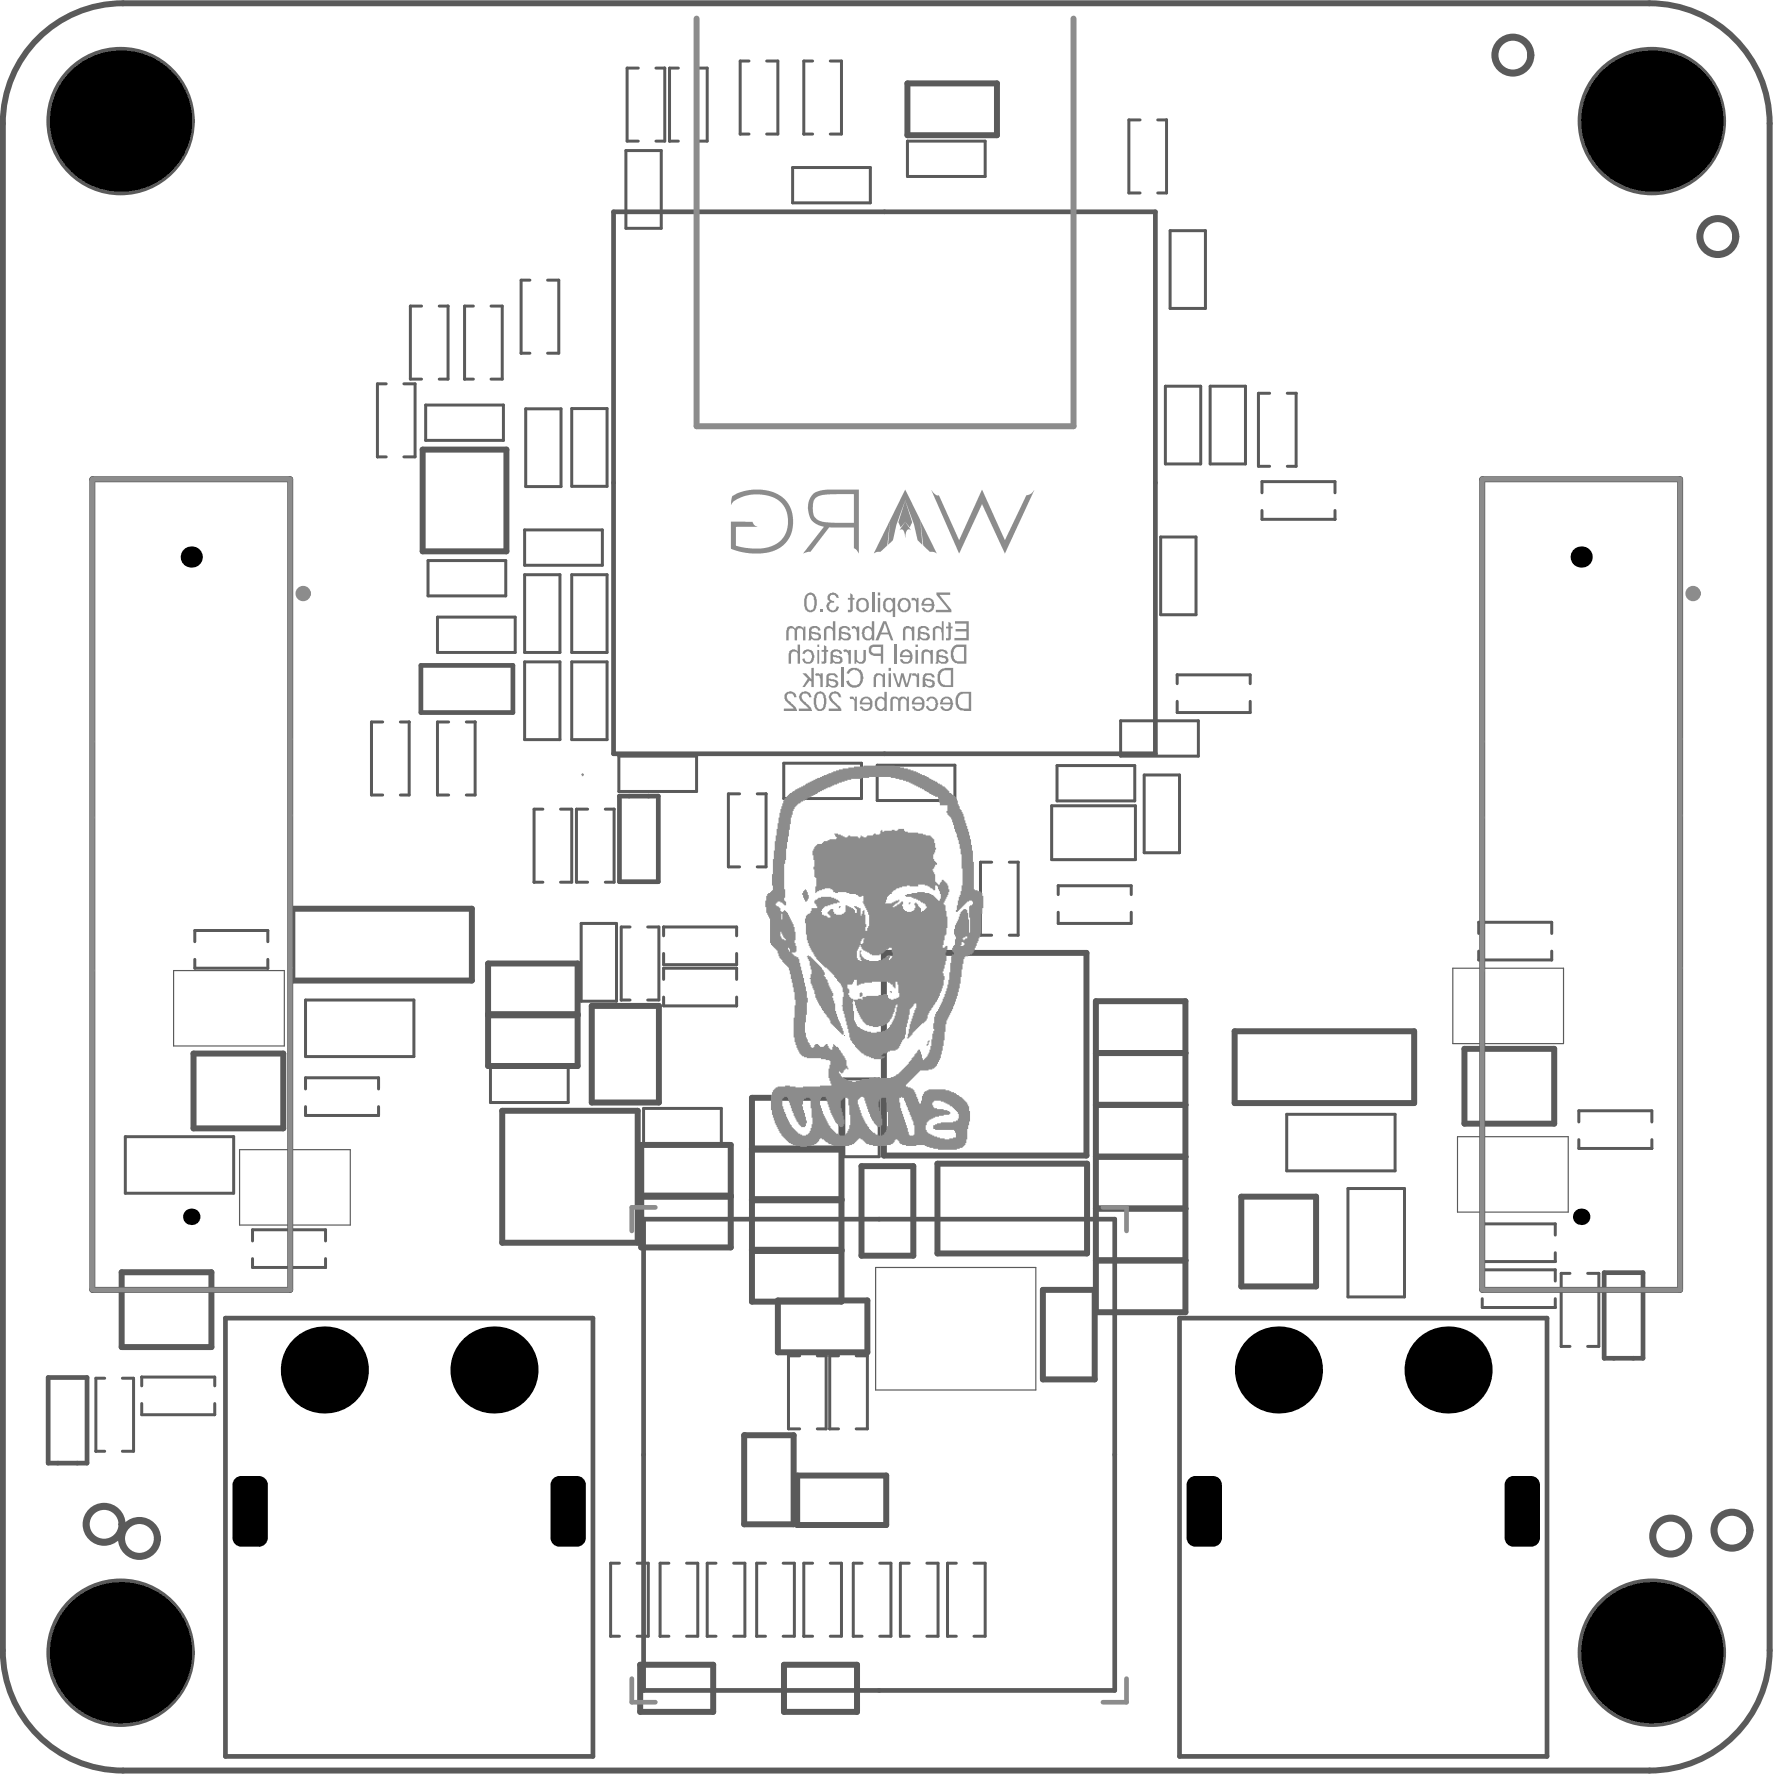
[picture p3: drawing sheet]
<svg xmlns="http://www.w3.org/2000/svg" width="251mm" height="251mm" viewBox="0 0 251 251" stroke-linecap="round" stroke-linejoin="round" font-family="sans-serif">
<path d="M86.6 29.9h76.4v76.4h-76.4zM59.4 93.9h13v6.6h-13zM87.4 112.3h5.5v12.1h-5.5zM90.8 172h66.5v66.5h-66.5zM226.3 179.5h5.5v12.1h-5.5zM6.8 194.3h5.5v12.1h-5.5zM31.8 186h51.8v61.8h-51.8zM166.4 186h51.8v61.8h-51.8z" fill="none" stroke="#5a5a5a" stroke-width=".66"/>
<g fill="none" stroke="#5a5a5a" stroke-width=".84">
<path d="M5.9 4.9a16.9 16.9 0 0 1 11.4-4.4h215.4a17 17 0 0 1 16.9 16.9v215.4a17 17 0 0 1-16.9 17h-215.4a17 17 0 0 1-16.9-17v-215.4a16.9 16.9 0 0 1 5.5-12.5zM128 11.8h12.6v7.3h-12.6zM13 67.6h27.9v114.4h-27.9zM59.6 63.4h11.8v14.4h-11.8zM209.1 67.6h27.9v114.4h-27.9zM41.2 128.2h25.4v10.1h-25.4zM68.9 135.9h12.6v14.5h-12.6zM124.7 134.4h28.6v28.6h-28.6zM27.3 148.6h12.7v10.6h-12.7zM68.9 143.2h12.6M68.9 143.1h12.6M70.9 156.7h19.1v18.6h-19.1z"/>
<path d="M83.5 141.9h9.5v13.6h-9.5zM106.1 154.9h12.6v28.7h-12.6zM154.6 141.2h12.6v43.9h-12.6zM154.6 148.6h12.6M154.6 155.9h12.6M174.2 145.5h25.3v10.1h-25.3zM206.6 148h12.7v10.5h-12.7zM17.2 179.5h12.6v10.5h-12.6zM90.5 161.5h12.6v14.5h-12.6zM90.5 168.7h12.6M90.5 168.8h12.6M106.1 169.2h12.6"/>
<path d="M106.1 176.5h12.6M106.1 162h12.6M106.1 169.3h12.6M106.1 176.3h12.6M106.1 162.2h12.6M121.5 164.5h7.3v12.6h-7.3zM132.3 164.2h21.1v12.6h-21.1zM154.6 170.5h12.6M154.6 177.8h12.6M154.6 163.2h12.6M175.1 168.8h10.6v12.7h-10.6zM109.7 183.5h12.7v7.3h-12.7z"/>
<path d="M147.1 182h7.3v12.6h-7.3zM105 202.5h7v12.5h-7zM112.5 208.2h12.5v6.9h-12.5zM90.3 234.8h10.3v6.7h-10.3zM110.6 234.8h10.3v6.7h-10.3z"/>
</g>
<g fill="none" stroke="#5a5a5a" stroke-width="1">
<circle cx="17" cy="17.1" r="10"/>
<circle cx="213.4" cy="7.8" r="2.53"/>
<circle cx="233" cy="17.1" r="10"/>
<circle cx="242.3" cy="33.4" r="2.53"/>
<circle cx="14.7" cy="215" r="2.53"/>
<circle cx="19.7" cy="217" r="2.53"/>
<circle cx="235.7" cy="216.7" r="2.53"/>
<circle cx="244.3" cy="215.9" r="2.53"/>
<circle cx="17" cy="233.2" r="10"/>
<circle cx="233" cy="233.2" r="10"/>
</g>
<g fill="none" stroke="#5a5a5a" stroke-width=".42">
<path d="M90 9.6h-1.5v10.3h1.5M92.5 9.6h1.3M93.8 9.6h.1M93.8 9.6v10.3h-1.3M95.7 9.6h-1.3v10.3h1.3M98.2 9.6h1.6v10.3h-1.6M104.4 18.9h.1M104.4 18.9h1.3M105.7 8.6h-1.3v10.3M108.2 8.6h1.5v10.3h-1.5M113.4 18.9h.1M113.4 18.9h1.2"/>
<path d="M114.6 8.6h-1.2v10.3M117.1 8.6h1.6v10.3h-1.6M128 19.9h11v5h-11zM160.8 16.9h-1.5v10.3h1.5M163.3 16.9h1.3M164.6 16.9h.1M164.6 16.9v10.3h-1.3M74.8 39.5h-1.3v10.3M77.2 39.5h1.6v10.3h-1.6M88.3 21.2h5v11h-5zM111.8 23.6h11v5h-11zM165.1 32.5h5v11h-5z"/>
<path d="M54.5 54.1h-1.3v10.4h1.3M57 54.1h1.6v10.4h-1.6M59.5 43.2h-1.6v10.3h1.6M60.1 57.1h10.9v5h-10.9zM62 43.2h1.2M63.2 43.2h.1M63.2 43.2v10.3h-1.2M65.5 53.5h.1M65.5 53.5h1.3M66.8 43.2h-1.3v10.3M69.3 43.2h1.6v10.3h-1.6M73.5 49.8h.1"/>
<path d="M73.5 49.8h1.3M74.2 57.7h4.9v10.9h-4.9zM80.7 57.6h4.9v11h-4.9zM164.4 54.5h5v11h-5zM170.7 54.5h5v11h-5zM179.1 55.5h-1.6v10.3h1.6M181.6 55.5h1.2M182.8 55.5h.1M182.8 55.5v10.3h-1.2M60.4 79.1h10.9v5h-10.9zM74 74.8h11v4.9h-11zM163.7 75.8h5v10.9h-5z"/>
<path d="M178 69.5v-1.6h10.3v1.6M178 72v1.3h10.3M188.3 73.3h.1M188.3 72v1.3M61.7 87.1h11v4.9h-11zM74 81.1h5v10.9h-5zM74 93.4h5v10.9h-5zM80.7 81.1h4.9v10.9h-4.9zM80.7 93.4h4.9v10.9h-4.9zM166.1 98.9v1.6h10.3v-1.6M176.4 96.4v-1.2h-10.3v1.3M54 101.8h-1.6v10.4h1.6"/>
<path d="M56.5 101.8h1.2M57.7 101.8v.1M57.7 101.9v10.3h-1.2M63.3 101.8h-1.6v10.4h1.6M65.8 101.8l1.2 .1v10.3h-1.2M76.6 114.1h-1.3v10.4M79.1 114.1h1.6v10.4h-1.6M82.9 114.1h-1.6v10.4h1.6M85.4 114.1h1.2M86.6 114.1v.1M86.6 114.2v10.3h-1.2M87.3 106.7h11v5h-11z"/>
<path d="M104.3 112h-1.5v10.3h1.5M106.8 112h1.3M108.1 112h.1M108.1 112v10.3h-1.3M110.6 107.7h10.9v5h-10.9zM123.7 107.9h11v5h-11zM148.4 113.7h11.8v7.6h-11.8zM149.1 108h11v5h-11zM158.1 101.7h11v5h-11zM161.4 109.3h5v11h-5zM27.5 132.8v-1.5h10.3v1.6M27.5 135.3v1.3h10.3"/>
<path d="M37.8 136.6h.1M37.8 135.3v1.3M75.3 124.5h.1M75.3 124.5h1.3M82 130.3h5v10.9h-5zM88.9 130.8h-1.3v10.3M91.4 130.8h1.6v10.3h-1.6M93.6 138.2v-1.6h10.3v1.6M93.6 134.5v1.6h10.3v-1.6M103.9 132v-1.2h-10.3v1.2M139.9 121.6h-1.6v10.3h1.6M142.4 121.6h1.2v10.3h-1.2"/>
<path d="M149.3 125v1.2M149.3 128.7v1.6h10.3v-1.6M149.3 125h10.3v1.2M149.3 125h.1M208.6 131.7v-1.6h10.3v1.6M208.6 134.2v1.2h10.3M218.9 135.4h.1M218.9 134.2v1.2M43.1 141.1h15.3v8h-15.3zM43.1 153.6v-1.6h10.3v1.6M43.1 156.1v1.3h10.3M53.4 156.1v1.3"/>
<path d="M53.4 157.4h.1M69.2 150.5h11v5h-11zM87.6 141.1h.1M87.6 141.1h1.3M90.8 156.4h11v5h-11zM103.9 140.7v1.2h-10.3v-1.2M119 152.2h5v11h-5zM181.5 157.2h15.3v8h-15.3zM222.7 158.3v-1.6h10.3v1.6M17.7 160.4h15.3v7.9h-15.3zM35.6 175.1v-1.6h10.3v1.6M35.6 177.6v1.2h10.3"/>
<path d="M45.9 177.6v1.2M45.9 178.8h.1M190.2 167.7h7.9v15.3h-7.9zM209.1 174.2v-1.5h10.3v1.5M209.1 176.7v1.3h10.3M219.4 176.7v1.3M219.4 178h.1M221.5 179.6h-1.3v10.3M222.7 160.8v1.2h10.3M224 179.6h1.6v10.3h-1.6M233 160.8v1.2M233 162h.1"/>
<path d="M14.8 194.4h-1.3v10.3M17.3 194.4h1.5v10.3h-1.5M20 194.3v1.2M20 198v1.6h10.3v-1.6M20 194.3h10.3v1.2M20 194.3h.1M112.8 191.3h-1.6v10.3h1.6M115.3 191.3h1.2v10.3h-1.2M118.3 191.3h-1.3v10.3h1.3M120.8 191.3h1.6v10.3h-1.6M209.1 180.7v-1.6h10.3v1.6M209.1 183.2v1.3h10.3"/>
<path d="M219.4 184.5h.1M219.4 183.2v1.3M220.2 189.9h.1M220.2 189.9h1.3M13.5 204.7h.1M13.5 204.7h1.3M87.4 220.5h-1.3v10.3h1.3M89.9 220.5h1.6v10.3h-1.6M93.1 230.8h.1M93.1 230.8h1.3M94.4 220.5h-1.3v10.3M96.9 220.5h1.5v10.3h-1.5"/>
<path d="M99.8 230.8h.1M99.8 230.8h1.2M101 220.5h-1.2v10.3M103.5 220.5h1.6v10.3h-1.6M106.7 230.8h.1M106.7 230.8h1.3M108 220.5h-1.3v10.3M110.5 220.5h1.6v10.3h-1.6M113.4 230.8h.1M113.4 230.8h1.2M114.6 220.5h-1.2v10.3M117.1 220.5h1.6v10.3h-1.6"/>
<path d="M120.4 230.8h.1M120.4 230.8h1.2M121.6 220.5h-1.2v10.3M124.1 220.5h1.6v10.3h-1.6M127 230.8h.1M127 230.8h1.3M128.3 220.5h-1.3v10.3M130.8 220.5h1.5v10.3h-1.5M133.7 230.8h.1M133.7 230.8h1.2M134.9 220.5h-1.2v10.3M137.4 220.5h1.6v10.3h-1.6"/>
</g>
<path d="M24.5 136.9h15.6v10.7h-15.6zM204.9 136.6h15.7v10.6h-15.7zM33.8 162.2h15.6v10.6h-15.6zM123.5 178.8h22.6v17.3h-22.6zM205.6 160.4h15.6v10.6h-15.6z" fill="none" stroke="#5a5a5a" stroke-width=".17"/>
<g fill="#8c8c8c">
<path d="M118.3 127.8h.3l-.1 .3h-.2z"/>
<path d="M125.5 139.8h.3v.3l-.3-.1z"/>
<path d="M128.2 127.3h.3l-.2 .3h-.1z"/>
<path d="M131 146.8h.1v.2h-.1v.4l-.3 .2v-.3h.2v-.4h.1z"/>
<path d="M121.4 140l.3 .1v.4h-.2v.1h-.2v-.5h.1z"/>
<path d="M119 146h.1v.1h-.1z"/>
<path d="M113.6 125.5l.2 .1v.3h.2v.4h.1v.5h-.1v.2h-.2v.2h-.2l-.2-.6h-.1v-.3h-.1l.1-.6h.1z"/>
<path d="M113.8 134.9h.2v-.1h.1v.1h.3l.1 .3h.1l.2 .2h.1v.2h.1v.1l.3 .1v.2h.1v.1l.3 .1v.2l.3 .1v.3l.2 .1v.3h.2v.4h-.2v.1l.3 .1v.3l.3 .1 .1 .8h.1v.3h.2v.3h.1l.1 .5h.1v.4h-.1v.3h.1v.4h.2v.4h.1v1h.1v.4h.2l.1 .8h.1v.3h.2v.3h.1v.4h.1v.2h.2v.4h.1v.6h-.3v-.2h-.1l-.1-.2h-.2v-.2l-.2-.1v-.1h-.2v-.2l-.2-.1v-.1h-.2v-.2l-.2-.1v-.1h-.1v-.4h-.2v-.3l-.2-.1v-.2h-.2v-.2h-.1l-.1-.3h-.2v-.3l-.2-.1-.2-.5-.2-.2v-.2h-.2v-.3h-.1v-.3h-.1v-.2h-.2l-.1-1.1h-.1v-.3h-.2v-.4h-.1v-.2h-.1v-.7h-.2v-.1h.2v-.6h.1v-.6h-.1v-.6h-.2v-.6h-.1v-.3h-.1v-.3h-.2z"/>
<path d="M82.1 109.1l.3 .1-.1 .3h-.2v-.2h-.1z"/>
<path d="M131.4 69.1l.6 .7 .2 .1h.3l2.8 6.3 3.2-7.1 3.2 7.1 3.1-6.3 .6-.2 .5-.5-4.2 8.9-3.1-7-3.3 7z"/>
<path d="M103.3 70l.8-.4 1.1-.4 1-.1h1.2l1.7 .3 .8 .4 .7 .5 .5 .6 .4 .7 .3 .8 .1 .8v1l-.2 .9-.3 .8-.5 .6-.7 .7-.7 .4-1.7 .4h-2.5l-1.1-.2-1.1-.4v-3.8h3.1l.3 .5 .4 .2h-3.1v2.7l2.2 .4 1.9-.1 .9-.2 .8-.4 .7-.6 .4-.6 .3-.7 .2-.8-.1-1.1-.2-1-.5-.8-1-.8-.8-.3-.9-.2h-1.9l-.9 .2-1 .4-.4 .3-.4 .5z"/>
<path d="M111.2 112.1l-.2 .3h-.1v.1l-.3 .2v.2h-.1v.4h-.1l-.2 .8h-.1v.6h-.1v.6h-.2l-.1 1.6h-.1v1h-.2v.8h-.1v1.3h-.1v1.2h-.2v2.1h-.1v1.6h.1v.7l-.2 .1-.2 .3h-.2v.1h-.2v.3h-.1v.6h-.1v1h.1v.8h.1v.2h.2v.3h.1v.3h.1v3.4h.2v.3h.1v.1h.1l.2 .3h.1l.1 .3 .3 .1v.4h.1v.4h.2v.3l.2 .1v.1h.2v.3h.1v.1h.1l.2 .3 .2 .1 .2 .3h.1v.4h.1v.5h.2v.7h.1v.5h.1v.7h.2v.7h.1v1h.1v.8h-.1v1.8h-.1v2.8h.1v.6h.1l.2 .8h.1v.3h.1l.2 .5h.1l.1 .3h.2v.1h.2v.1h.4v.2h2v.1h.7v.1h.5v.2h.2v.5h-.2v.5h-.1v1.4h.1v.4h.2v.4h.1v.2h-1.6v.2h-2.4v.1h-1.1v-.1h-.8v-.2h-.6v.2h-1.1v.1h-.3l-.1 .3-.3 .1v.3h-.1v.4h-.1v2.1h.1v.7h.1l.2 .8h.1v.4h.1v.2h.2v.3h.1v.3h.1l.2 .5 .2 .1v.3h.2l.1 .3h.1v.1l.3 .1v.2h.1v.1h.2l.1 .3 .5 .1v.1h.4v.2h.7v.1h.9v-.1h.7v-.2h.4v-.1h.3l.1-.3 .3-.1v-.3h.1v-.1l.5 .1 .2 .3h.1v.1h.3l.1 .3h.4v.1h.2v.2h2.3v-.2h.4v-.1h.3v-.1l.2-.2v-.1h.2v-.1h.1l.1-.3h.3v.1h.3v.2h.1l.1 .2 .3 .2v.1h.4v.1h.5v.2h2v-.2h.6v-.1h.2l.2-.3h.1v-.2h.1v-.2h.3l.1 .3h.2v.3h.1v.1h.3v.1h.5v.2h1.5v-.2h1.2v.2h.2v.1h.4v.1h.6v.2h.6v.1h2.7v-.1l.8-.2 .1-.2 .3-.2v-.2h.1v-.6h.1v-1.4h.2l.1-1.1h.1v-1.5h-.1v-.6h-.1v-.3h-.2v-.3l-.2-.1-.1-.3h-.2l-.1-.2h-.1v-.2h-.3l-.1-.2h-.3v-.2h-.1v-.1h-.3v-.1h-.4v-.2h-.3v-.1h-.5v-.1h-2.4v.1h-.3v.1h-.2v.2h-.2v.2h-.1v.3h-.1v.7h-.2v.4h-.2v-.3h-.2v-.4h-.1v-.3h-.1v-.4h-.2v-.2h-.1v-.3h-.1l-.2-.3h-.2v-.1h-.4v-.1h-.3v-.3h.1l.2-.3h.1v-.1h.1l.2-.3h.1v-.1l.3-.1v-.2h.1v-.1l.3-.1 .1-.3h.1l.2-.3h.1v-.1h1.2v-.1h.5v-.2h.3v-.1h.1v-.1l.3-.2v-.2h.1v-.3h.2l.1-.5h.1v-.6h.2v-.5h.1v-.6h.1v-.8h.2l.1-2.3h.1v-.5h.2l.1-.6h.1v-.2h.2v-.3h.1l.1-.5h.2v-.4h.1v-.3h.1v-.4h.2v-.4h.1v-.4h.1v-.5h.2v-.6h.1v-.6h.1v-1h.2v-1h.1v-.8h.1v-.7h.2v-.3h.1v-.1h.4v-.1h.2v-.2h.3v-.1l.3-.1v-.3h.1v-.4h.1v-.3h.2v-.4h.1v-.2h.1v-.4h.2v-.3h.1v-.4h.1v-2.8h.2v-.8h.1v-1.7h-.1v-.4h-.2l-.1-.3h-.4v-.1h-.4v-.1h-.1v-3.9h-.2v-1.6h-.1l-.1-1.6h-.2l-.1-1.1h-.1v-.4h-.2v-.4h-.1l-.1-.8h-.1v-.5h-.2v-.4h-.1v-.3h-.1v-.2l-.3-.2v-.4h-.1v-.2h-.2v-.6h-.1v-.2h-.1v-.3h-.2l-.1-.3h-.3l-.1-.2h-.3v-.3h-.1v-.1h-.1v-.2l-.3-.1v-.1h-.1v-.2h-.3l-.1-.2-.6-.2-.1-.2h-.3v-.2l-.5-.1v-.1h-.3l-.1-.3h-.3v-.1h-.2v-.2h-.4v-.1h-.3v-.1h-.3v-.2h-.2v-.1l-.8-.1v-.2h-.4v-.1h-.6v-.1h-.5v-.2h-.8v-.1h-4.4v.1h-1.3v.2h-.8v.1h-.8v.1h-.6v.2h-.4v.1h-.4v.1h-.2v.2h-.4v.1h-.3v.1h-.4v.2h-.2v.1h-.3v.1h-.4v.2h-.3v.1h-.2v.1h-.3v.2h-.3v.1l-.5 .1-.1 .3h-.3v.1h-.3v.2h-.2v.1l-.6 .1-.1 .3h-.3l-.1 .3h-.3v.1zM110.2 128.9h.2v.8h-.2zM110.1 131.4h.1l.2 .6h.1v.2l.3 .2 .1 .2h-.3v-.1h-.2v-.1h-.2v-.3h-.1zM135.9 132.2l.5-.1v.3h-.2l-.1 .2-.3-.1zM135.7 132.9h.2v.1h.2v.3h-.2v.1h-.4v-.1h.2zM111.2 133.7l.2 .1v.4h-.1v-.2h-.1zM112.4 113.6h.1l.1-.3h.3l.1-.2h.3v-.2h.3v-.1h.2l.2-.3h.2v-.1l.6-.1v-.2h.2v-.1h.3l.1-.3 .6-.1v-.1h.2v-.2h.3v-.1h.3v-.1h.4v-.2l.5-.1v-.1h.4v-.2h.2v-.1h.4v-.1h.4v-.2h.4v-.1h.6v-.1h1.4v-.2h1.1v-.1h3.1v.1h.6v.2h.6v.1h.5v.1h.4v.2h.4v.1l.5 .1v.2h.3v.1h.3v.1h.2v.2h.3v.1l.5 .1 .2 .3 .5 .1 .1 .3 .6 .1v.2h.2v.1h.4v.3h.2v.5h.1v.4h1.1v.8h-.2v.3h.2v.2l.2 .2 .2 .2h.1v.3h.1l.2 .8h.1v.5h.1v.4h.2v.3h.1v.5h.1v.4h.2v.6h.1v.6h.1v.8h.2v2h.1v2.4h-.1v.8h-.2v.6h-.1v.2h-.1v.5h-.2v.7h-.1v.7h-.1v.2h.2v-.1h.2v-.1l.2-.2v-.1h.2v-.1l.2-.2v-.1h.2v-.1h.1v-.2h.1v-.1h.1v-.1h.3v-.2h.4v.2h.1v.4l-.5 .2v1.6h.1v2.2h-.1v-1.9h-.1v-.9h-.2v-.4h-.1v-.2h-.4l-.1 .3-.3 .1v.3h-.1l-.1 .8h-.2l-.1 .5h-.1v.3h-.2v.5h-.1v.8h.1v.3h.2v.4h-.2v.8l-.2 .1v.3h-.2v.5l.3 .2v.2h-.3v.3h-.1v.9h-.1v1.4h-.2v1h-.1v.7h-.1v.5h-.2v.4h-.1v.4h-.1v.4h-.2v.3h-.1v.4h-.1v.3h-.2v.2h-.1v.3h-.1v.3h-.2v.2l-.2 .2v.2h-.2v.4h-.1v1h-.1v.8h.1v.2h-.1v.4h-.2v.8h-.1v1h-.1v.5h-.2v.4h-.1l-.1 .5h-.2v.1l-.2 .2-.2 .2h-.1v-.2h-.1v-.6h-.2v-.3h-.1v-.3h-.3v.1h-.1v.3l-.3 .1v.1h-.1v.3h-.1v.1l-.3 .2v.2h-.1v.2l-.3 .1v.3h-.1l-.2 .2h-.1v.2l-.3 .1v.1h-.1v.2l-.3 .1v.1h-.1v.2l-.3 .1v.1h-.2l-.2 .3h-.2v.1h-.4v.2h-2.2v-.2h-.2v.2h-.7v.1h-1.1v.1h-.2v.2h-.6v.1l-1-.1v-.2h-.3v-.1l-.5-.1-.2-.3h-.1v-.3l-.3-.1v-.3h.2l.1 .3h.3v-.1h.1v-.3l.3-.1v-.2h.2v.2h.2v-.3h-.2v-.3h-.1v-.8h-.1v-.2h-.2v-.3l-.2-.1v-.3l-.3-.1v-.3l-.3-.1v-.3h-.1v-.1h-.3v-.1l-.2-.2v-.1h-.2l-.1 .8h-.2v-.1l-.3-.2-.1-.5h-.3v.1l-.3 .2v.1h-.5l-.1-.3h-.2v-.1h-.4l-.2 .5h-.3v-.1h-.1v-.3h-.2v-.2l-.2-.2v-.4h-.2v-.2h-.1v-.7h-.1v-1.5h.1v-1h.1v-1.8h.2v-.6h-.2v-1h-.1v-.6h-.1v-.6h-.2v-.6h-.1l-.1-1.1h-.2v-.5h-.1l-.1-1.1h-.2v-.3l-.5-.1-.1-.3-.3-.1v-.1h.5v-.2h.2v-.8h-.2v-.4h-.1v-.4h.1v-1.2h-.1v-.6h-.1v-.4h-.2l-.1-.6h-.1l-.2-.5h-.1v-.3h-.1v-.2l-.3-.2v-.1h-.1v-.1h-.2l-.1 .2h-.3v-.1h-.1v-.4h-.1l-.2-.3h-.2v-.1h-.2v-.3l.3-.1v-.1h.4v.1h.3l.1 .3h.1v.1h.3v-.5l-.3-.2v-.4h.2v-1.1h-.2v-3.6h.2v-.6h.1v-1.6h.1v-.9h.2v-.8h.1v-.9h.1v-.8h.2v-1h.1v-.4h.1v-.5h.2l.1-.5 .3-.2zM110.6 154.7h.4v.2h.2v.2h.1v.4h.1v.4h.2v.4h.1v.4h.1v.3h.2v.4h.1v.3h.1l.2 .5 .2 .1v.3h.2v.1l.2 .2v.1h.6v-.1h.1v-.4h.1v-.4h-.1v-.6h-.1v-.5h-.2v-.4h-.1v-.5h-.1v-.3h.1v-.5h.1v-.3h.3v-.1h.5v.1h.2v1.3h.1v1.4h.1v.9h-.1v.5h-.1v.4h-.2v.3h-.1l-.1 .3h-.3v.1h-.5v-.1l-.6-.2-.1-.2h-.1l-.2-.3h-.1l-.1-.3h-.2v-.1h-.1v-.3l-.3-.1v-.3h-.1v-.2h-.1v-.3h-.2v-.3h-.1v-.4h-.1v-.2h-.2l-.1-.8h-.1v-1.1l.2-.1zM116 154.7h.5v.3h.1v.4h.2v.4h.1v.4h.1v.4h.2v.4h.1v.3h.1v.2h.1v.3h.2l.1 .5h.1v.2l.3 .1v.3h.3v.1h.4v-.1h.1v-.3h.1v-.7h-.1l-.1-1h-.2v-.6h-.1v-1h.1v-.2h.2l.1-.2h.5v.1h.2v.9h.1v1.4h.1v1.4h-.1v.6h-.1v.2h-.2v.3h-.1l-.1 .3h-.2v.1h-.6v-.1l-.6-.2v-.1h-.1l-.1-.3h-.2v-.1h-.1l-.1-.3h-.1v-.2l-.3-.2v-.2h-.1v-.3h-.2v-.3h-.1l-.1-.5h-.2v-.3h-.1v-.4h-.1v-.4h-.2v-.4h-.1v-.8h.1v-.2h.2zM121.4 154.7h.4v.2h.1v.4h.2v.4h.1v.4h.1v.4h.2v.4h.1v.2h.1v.4h.2l.1 .6 .3 .1v.3h.1l.1 .2 .3 .2v.1h.4l.1-.3h.2v-.9h-.2v-.5h-.1v-.6h-.1v-.5h-.2v-.8h.2v-.3h.1l.1-.2h.7v.6h.1v1.4h.2v2h-.2v.5h-.1v.3l-.3 .1v.3h-.2v.1h-.6v-.1h-.4l-.1-.3h-.3v-.1h-.1v-.2h-.1v-.1l-.3-.1v-.3h-.1v-.1h-.2v-.3l-.2-.1v-.3h-.2l-.1-.5h-.1v-.3h-.2v-.4h-.1v-.4h-.1v-.4h-.2v-.4h-.1v-.7l.3-.1zM126.9 154.9h.2v-.2h.2v.2h.2v.4h.2v.2h.1v.4h.1v.3h.2v.4h.1v.3h.1v.4h.2v.2h.1v.4h.1v.3h.2v.5h.1v1.4h-.1v.1h-.6v-.1h-.1v-.4h-.1v-.6h-.2v-.4h-.1v-.4h-.1v-.4h-.2v-.4h-.1v-.4h-.1l-.2-.8h-.1v-.8h-.1zM131.8 155.3h.9v.1h.4v.1h.3v.2h.3v.1h.2l.2 .3h.2v.1l.3 .1 .1 .3h.2l.1 .3h.1v.2h.2v.7h-.2v.3h-.2v.1h-.4v.1h-1.8v.2h-.5v.1h-.3v.1h-.2v.6h.2v.1h2.7v.1h.1v.3h.2v.7h-.4v.1h-.6v.1h-.6v-.1h-.7v-.1l-.8-.2v-.1h-.3v-.1h-.2v-.2h-.3l-.1-.2h-.2v-.3h-.1v-.7h.1v-.4l.3-.1v-.1h.1v-.2l.6-.1v-.1h.2v-.2h.6v-.1h.6v-.1h.8v-.2h.2v-.2h-.2v-.2h-.2v-.1h-.6v-.1h-.9v-.2h-.4v-.1h-.1v-.3h-.2v-.4h.2z"/>
<path d="M115.3 119.1l-.1 .2-.3 .2-.1 .5h-.2v.7h.2v.6h.1v1h-.1v.4h.1v1l.3 .2v1.2h-.2v.9h.2l.1-.3h.3v-.1l.8-.1v-.2h.8v.2h.2v.1h.1v.3h.3v.1h.4v-.1h1.2v.1h.4v.1h.9v.2h.3l.1 .2h.4v-.1h.3v.8h-.1v.1h.1l.1 .5h.2v.3h.1l.1 .5h.2v.4h.1v1.6h-.1v.3h-.2v.4h-.2v-.5h.1v-.4h-.1v-1.4h-.2v-.6l-.2 .1v.4h-.2v.3h-.1v-1.1h-.3v-.1h-.2v-.2h-.4l.1 .3 .3 .1v.6h-.3v-.4l-.3-.2v-.1h-.2v-.1h-.3v-.2h-.3v-.1h-.2v.9l-.3 .2v.1h-.3v.1h-.8v-.1h-.2v-.3h-.2v-.4h-.3v.2h-.2l-.1 .2h-.1v.3h.1l.1 .3h.2v.2h-.4l-.2-.2h-.4v-.2h-.2v-.4h-.2v-.1h.2v-.3h.1l.1-.2h.2v-.2l.8-.1v-.1h.3v-.2h.6v-.1h.4v-.1h-.2l-.1-.3h-.3v-.1h-.2v-.2h-.4v-.1h-1.5v.1h-.4l-.1 .3h-.3v.1h-.1v.4l.3 .2 .1 .5h-.8v.4h-.1v.3h-.2v.1h-.2v.1l-.3 .2v.4h-.1v.6h.1v1.6h.1v.8h.2l.1 .8h.1v.3h.2l.1 .5 .3 .2v.2h.1v.3h.1v.1h.2v.3l.2 .1v.2h.2v.1l.2 .1v.2h.2v.1h.1v.1l.3 .2v.1h.2l.2 .3h.1l.1 .2h.2v.2h.1l.1 .2h.1v.2h.2v.2l.2 .2v.1h.2v.3l.2 .1v.1h.2v.2h.1l.1 .5h.2l.1 1.3h-.1v1.2h-.2v.2h.2v.6h.1v.4h.1v.6h.2v.5h.1v.5h.1v.6h.2v.5h.1v.7h.1v.4h.2v.1h.1v.3h.1v.1l.3 .1v.3h.1v.1l.3 .2v.1l.3 .1 .1 .3h.1v.1h.3l.1 .3h.3v.1h.4v.1h.3v.2h.4v.1h1.2v-.1h.2v-.2h.2v-.1h-.6v-.1l.3-.2v-.1h.4v-.1l.5-.1v-.2h.8v-.1h.3v-.1l.3-.2v-.2h.1v-.3h.1l.2-.5h.1v-.2l.3-.1v-.5h.1v-1.1h.1l.2-1.1h.1v-.6h.1v-.8h.2l.1-.3h.1v-.1h.2v-.3h.1v-.1h.3v.6h-.2v.3h-.1v.4h-.1v.4h-.2v.4h-.1v.4h-.1v.4h-.2v.7h-.1v.6h-.1v.6h-.2v.1h.3l.1-.3h.2v-.1l.2-.1v-.3l.3-.1v-.2l.3-.1 .1-.3h.1l.2-.2 .2-.2 .2-.2h.2l.2-.3h.1v-.1h.1v-.3h.2v-.5h.1v-.3h.1v-.3l.3-.1v-.3h.1v-.1h.2v-.3l.2-.1v-.3l.3-.1v-.3h.1v-.2h.2v-.3h.1v-.4h.1v-.3h.2l.1-.8h.1v-.8h.2v-.5h-.2v-.4h-.1v-.3h.1v-.4h.2v-.5h.1v-.5h.1v-.8h-.1v-.4h.1v-.4h.2v-.6h-.3l-.1 .3h-.3v-.4h.1v-.7h.2v-.6l.2-.2v-.9h.2v-1.6h-.2l-.1-1.6-.3-.1v-.3h.2v-.3h.1l.1-.5h.2v-.2h.1v-.4h.1v-.4h-.1v-.6h-.1v-.2h-.2l-.1-.3h-.1l-.2-.3h-.2v.3l-.3 .1v.3h-.3l-.1-.3-.3-.1v-1.1h-.1v-.2h-.1v-.3h-.2v-.1l.3-.2 .1-.5h.3v-.3l-.3-.1v-.1h-.1v-.3h-.1v-.7h.1v-.2h.1v-.4h.2v-.3h-.2v-.7h-.1v-.5l-.3-.1v-.2h-.1l-.1-.2h-.7v-.2h-.4v-.1h-.7v-.1h-1.4v-.2h-.4v-.1h-.2v-.3h-.8l-.1 .3h-.4v-.1h-.4v.1h-1.1v.1h-.2v-.2h-.2v.1h-.1v.4h-.1v.1h-.6v-.1h-.2l-.2 .3h-.8l-.1 .2h-.4v-.1h-.3v-.1h-.1v.2h-.1v.2h-.2l-.1-.3h-1.1v-.1h-.2l-.2 .2h-.4v-.1l-.5-.1v-.2h-.4v-.1h-.5v.1h.1v.3l.3 .1-.2 .3h-.9v.1h-.2v.2h-.6l-.1 .2h-.1v.2zM126.1 125.6h.2l.2-.3 .8-.1v-.1h.6v-.2h.4v.2h1.2v-.3h1v.1h.4v.2h.2l.2 .2h.2l.2 .3h.2v-.7h.3v.2h.1v.4h.2v.2h.1v.4h.1v.7h-.1v.2h-.3l-.1-.2h-.1v-.2h-.2l-.1-.2h-.1v-.1l-.6-.2v-.1h-.6v-.1h-1.1v.1h-.8v.1h-.7v.2h-.2l.1 .2h.8v.1h.3v.2h.4v.1l.5 .1 .1 .3 .6 .1v.2h.1v.2h.1v.3h-.1l-.1 .3h-.2v.1h-.2v.1h-.2v-.5h-.1v-.1l-.3-.2v-.2h-.1l-.1-.3h-.2v.1h-.1v.3h.1v.4h-.1v.3h-.1v.1h-.3v.1h-.7v-.1h-.2l-.2-.3h-.1v-.4h-.1v-.2h.1v-.4h-.3v.1l-.2 .1v.2h-.3l-.1 .2-.6 .2v-.2l.3-.1 .1-.3h.3v-.1l.3-.1v-.3h-.2v.1h-.4v.2h-.2v.1h-.3v.1h-.9v-.1h.1v-.4h.1v-.4l.3-.1 .1-.3h.3v-.2h.1zM121.7 132.4h.2v.1h-.1v.5h-.1v.2h-.3v-.4h.1v-.3h.2zM121.3 133.3h.1l.1 .5h.2l.1 .3h.3v.1h.2v.2h.3l.1 .2h.3v.2h1.1v-.2h.2v-.1h.3v-.1h.1v-.2h.2l.1-.2h.3l.1-.3h.4v.7h.1v.5h-.1v.3l-.3 .1v.1h-.1v-.2h.1v-.3h.2v-.1h-.4v.1h-.3l-.1 .3h-.3v.1h-.1v.1h-.6v.2h-1.3v-.2h-.4v-.1h-.3l-.1-.3-.3-.1v-.3h-.1v-.4h.1v-.1h-.2v.9h.1v.4h.1v.2h-.2v-.2h-.3v-.2h-.1v-1.1h.1l.1-.5h.2zM119.5 138.9h.7v-.1h.1v-.3h.2v-.3h.4v.8l.5-.1v-.1h.5v-.2h1.1v-.1h2.3v.1h.2l.2 .3h.2v.3l.3 .1v.1h.1v-.9h.3v.4h.1v1.2h.2v.5h-.2v.2h-.2v.1l-.8 .1v-.1h-.3v-.1h-.1v-.4h-.2v-.2h-.5v.2h-.7v.1h-1.7v.1h-.5v.4h-.2v-.1h-.5v.1h-.7v-.1h-.2v-.1l-.3-.2v-.2h-.1v-.3h.1v-.5l-.3-.2zM120.3 141.2l.3 .1v.5h.1l.2 .8h.1l.1 .6h.2l.1 .5 .3 .1v.3h.1v.1l.3 .2 .1 .2h.4v.2h.5v.1h.8v-.1h.7v-.2h.3v-.1h.2v-.1h.2v-.2l.2-.1v-.3l.3-.1v-.3h.1v-.4h.2v-.2h.1v-.6h.1v-.4l.3-.1v.4h-.1v.7h-.2v.5h-.1v.4h-.1l-.2 .5h-.1v.3l-.3 .1v.3l-.2 .1v.2h-.3l-.1 .2h-.4v.2h-.8v.1h-.8v-.1h-.6v-.2h-.4v-.1h-.2v-.1h-.3l-.1-.3h-.3v-.1h-.1v-.3h-.2v-.3h-.1v-.2h-.1v-1.4h-.2v-1h-.1v-.2h.1z"/>
<path d="M127.7 69.1l-4.4 9 .4-.2 .5-.1 1-.9 .3-2.9-.2 2.8 .7-.6 .4-2.1 1.2-3.3-.9 2.9 .4 .7 .6-.7-.8 1.1 .3-.1 .3 .1 .2 1.1 .2-1.1 .2-.1 .4 .1-.7-1.1 .4 .5a.11 .11 0 0 0 .1 .1 .11 .11 0 0 0 .1-.1l.3-.6-.9-2.6 1.2 3 .4 2.2 .7 .7-.2-3.2 .3 3.2 1 .9 .6 .1 .3 .2zM127.8 70.8v.1zM127.8 70.9v.1zM129.8 73.5l.1 .2zM125.5 73.8v.1z"/>
<path d="M114.8 69.6l-.5 .5-.3 .9v.8l.2 1 .2 .5 .4 .4 .7 .4 .7 .3-2.9 3.7 1.1-.3 2.6-3.4h3.5v2.9l.4 .3 .3 .5v-9.1l-4.6 .1-1 .1zM115.1 70.2l.6-.3 .9-.1 3.8-.1 .1 4.1-4-.1-.6-.1-.7-.3-.4-.6-.1-.9 .1-1.2z"/>
</g>
<path d="M13 67.6h27.9v114.4h-27.9zM209.1 67.6h27.9v114.4h-27.9zM92.5 170.3h-3.4v3.4M155.6 170.3h3.3v3.4M89.1 236.8v3.3h3.4M158.9 236.8v3.3h-3.3" fill="none" stroke="#8c8c8c" stroke-width=".66"/>
<path d="M98.3 2.6v57.5h53.1v-57.5" fill="none" stroke="#8c8c8c" stroke-width=".84"/>
<g fill="#8c8c8c">
<path d="M132.1 83.6h1.9v.3h-1.5l1.7 2.1v.4h-2.2v-.4h1.8l-1.7-2.1z"/>
<path d="M128.6 84.3h.1a.34 .34 0 0 1 .5 .3l.1 .1v-.4h.3v2.1h-.4v-1.1a.39 .39 0 0 0 0-.5 .39 .39 0 0 0-.6 0v-.4z"/>
<path d="M130.6 84.7h.1a.48 .48 0 0 1 .5 0 .48 .48 0 0 1 .2 .5h-1.1l.1-.3zM130.3 84.5l-.2 .4-.1 .5h1.5h-.1a.57 .57 0 0 1-.3 .6 .57 .57 0 0 1-.6-.1l-.2-.2-.3 .1h.1a.89 .89 0 0 0 1.1 .5 .89 .89 0 0 0 .6-1.1v-.1a.85 .85 0 0 0-1.3-.7z"/>
<path d="M127.1 84.8a.52 .52 0 0 1 .6-.2 .52 .52 0 0 1 .4 .4 .81 .81 0 0 1-.6 1.1 .68 .68 0 0 1-.5-1zM127 84.5a1.11 1.11 0 0 0 .4 1.9 1.02 1.02 0 0 0 1-.5 1.02 1.02 0 0 0-.1-1.1 .92 .92 0 0 0-1.3-.3z"/>
<path d="M124.8 84.5a1.5 1.5 0 0 0-.1 1.4 .86 .86 0 0 0 1 .5l.2-.3v.9h.4v-2.7h-.4v.3l-.2-.3h-.6zM125.1 84.7a.45 .45 0 0 1 .7 .2 .78 .78 0 0 1-.4 1.2h-.1a.92 .92 0 0 1-.4-1.1z"/>
<path d="M123.8 83.6v.4h.4v-.4zM123.8 84.3v2.1h.4v-2.1z"/>
</g>
<path d="M123.2 83.6v2.8" fill="none" stroke="#8c8c8c" stroke-width=".34"/>
<g fill="#8c8c8c">
<path d="M120 83.7l.3 .2v.4h.2v.3h-.2v1.2a.43 .43 0 0 1-.1 .5 .43 .43 0 0 1-.6 0v-.3h.4v-1.4h-.4v-.3h.4z"/>
<path d="M117.1 83.7h.1a.65 .65 0 0 1 .8 .1l.3 .5h-.3a.5 .5 0 0 0-.4-.4 .5 .5 0 0 0-.5 .3 .48 .48 0 0 0 .6 .6v.2a.55 .55 0 0 0-.7 .3 .55 .55 0 0 0 .2 .7 .55 .55 0 0 0 .7-.1l.1-.4 .3 .1a.89 .89 0 0 1-.9 .8 .89 .89 0 0 1-.8-1l.1-.4 .4-.1a.6 .6 0 0 1-.4-.6 .6 .6 0 0 1 .4-.5z"/>
<path d="M115.7 85.9h.4v.5h-.4z"/>
<path d="M134.7 87.6h2v2.7h-2.1v-.3h1.7v-.9h-1.5v-.4h1.5v-.7h-1.6z"/>
<path d="M133.8 87.7l.3 .2v.5h.3v.3h-.3v1.1a.39 .39 0 0 1-.1 .5 .39 .39 0 0 1-.4 0h-.1v-.3l.1 .1 .2-.1v-1.3h-.3v-.3h.3z"/>
<path d="M131.9 88.4l.5-.1v.1l.5 .2v-1h.2v2.7h-.2l-.1-1.3a.32 .32 0 0 0-.4-.3v-.1l-.1 .1a.32 .32 0 0 0-.4 .4v1.2h-.3v-1.2a.6 .6 0 0 1 .3-.7z"/>
<path d="M127.6 88.4l.6-.1 .4 .2v.2v-.3h.4v1.9h-.4v-1.1a.53 .53 0 0 0-.3-.5 .53 .53 0 0 0-.6 .1v1.5h-.3v-1.2a.6 .6 0 0 1 .2-.7z"/>
<path d="M120.1 88.4h.2a.24 .24 0 0 1 .2-.1 .24 .24 0 0 1 .2 .2l.2 .2v-.3h.3v1.9h-.3v-1.1l-.1-.2a.32 .32 0 0 0-.4-.3h-.2z"/>
<path d="M116.5 88.4h.2a.64 .64 0 0 1 .8 .2v-1h.3v2.7h-.3v-1.2a.52 .52 0 0 0-.4-.5 .52 .52 0 0 0-.5 .2v1.5h-.4v-1.6z"/>
<path d="M111.2 88.4h.1a.73 .73 0 0 1 .9 .3 .61 .61 0 0 1 .5-.4 .61 .61 0 0 1 .6 .4h.1v-.3h.2v1.9h-.3v-1.1a.43 .43 0 0 0-.4-.6 .43 .43 0 0 0-.5 .5v1.2h-.3v-1.1a.43 .43 0 0 0-.3-.5 .43 .43 0 0 0-.5 .3v1.3h-.4v-1.4h.1v-.2z"/>
<path d="M130.2 91.7l.6-.1 .4 .2 .1 .1v-.2h.3v1.9h-.3v-1.2a.49 .49 0 0 0-.4-.5 .49 .49 0 0 0-.6 .3v1.4h-.3v-1.2a.6 .6 0 0 1 .2-.7z"/>
<path d="M121.5 84.6a.68 .68 0 0 1 .7 .9l-.1 .3a.55 .55 0 0 1-.7 .2 .55 .55 0 0 1-.3-.6 .53 .53 0 0 1 .4-.7zM121 84.5a1.62 1.62 0 0 0 0 1.6 1.04 1.04 0 0 0 1.5-.2 1.34 1.34 0 0 0-.4-1.5l-.6-.1z"/>
<path d="M114.1 83.9a.53 .53 0 0 1 .6 .1 .53 .53 0 0 1 .1 .6l.1 .1-.1 .8a.47 .47 0 0 1-.4 .6 .47 .47 0 0 1-.5-.5 2.35 2.35 0 0 1 .1-1.5zM114 83.7a1.8 1.8 0 0 0-.5 2 .81 .81 0 0 0 .9 .7 .81 .81 0 0 0 .7-.9 1.71 1.71 0 0 0-.3-1.7h-.1a.48 .48 0 0 0-.7-.1z"/>
<path d="M129.8 89.3l.4 .1v.1a.36 .36 0 0 1 .5 0 .36 .36 0 0 1 .1 .5 .57 .57 0 0 1-.6 .1 .57 .57 0 0 1-.4-.5zM129.7 88.4l-.2 .3v1.4h-.1v.2h.3v-.2a1.26 1.26 0 0 0 1.3 .2 .62 .62 0 0 0 .1-.8 .62 .62 0 0 0-.7-.3h-.1a.36 .36 0 0 1-.4-.1 .36 .36 0 0 1-.1-.4h.1a.47 .47 0 0 1 .5-.1 .47 .47 0 0 1 .4 .4l.3-.1v-.2a1.12 1.12 0 0 0-1.1-.4z"/>
<path d="M124.8 87.9l.5 1.3h-1zM124.6 87.6l-1.1 2.7h.4l.4-.8h1.1l.3 .8h.3l-1-2.7z"/>
<path d="M122.1 88.7a.57 .57 0 0 1 .6 0 .57 .57 0 0 1 .3 .5l-.1 .5a.45 .45 0 0 1-.4 .4 .45 .45 0 0 1-.4-.3l-.2-.4zM121.9 88.5a1.44 1.44 0 0 0-.3 1.2 .8 .8 0 0 0 1.4 .4v.2h.3v-2.7h-.3v1l-.2-.1a.72 .72 0 0 0-.9 0z"/>
<path d="M118.7 89.3l.6 .2a.34 .34 0 0 1 .4 .4 .6 .6 0 0 1-1-.2zM118.6 88.4v.1a.39 .39 0 0 0-.3 .6v1.1v.1h.3l.1-.2a1.05 1.05 0 0 0 1.3 .1v-.1a.58 .58 0 0 0-.1-.7 .58 .58 0 0 0-.6-.2h-.1a.34 .34 0 0 1-.4-.1 .34 .34 0 0 1-.1-.3 .49 .49 0 0 1 .5-.2 .49 .49 0 0 1 .4 .4l.4-.1a.78 .78 0 0 0-1-.6z"/>
<path d="M114.5 89.3l.5 .2a.34 .34 0 0 1 .3 0 .34 .34 0 0 1 .2 .3 .59 .59 0 0 1-.9 .2l-.1-.3zM114.4 88.4l-.3 .3v1.5l-.1 .1h.4l.1-.2a1.05 1.05 0 0 0 1.2 .1l.1-.1a.63 .63 0 0 0-.7-.9 .38 .38 0 0 1-.4 0 .38 .38 0 0 1-.2-.4v-.1a.53 .53 0 0 1 .9 .1l.1 .2 .3-.1h-.1a.43 .43 0 0 0-.4-.5l-.1-.1z"/>
<path d="M134.8 91.4l.2-.1h1v2h-.7a.72 .72 0 0 1-.7-.8l-.1-.5 .1-.5zM134.5 91.2v.1a1.68 1.68 0 0 0-.2 1.7l.4 .5 1.6 .1v-2.7h-1.4v.1z"/>
<path d="M132.4 92.6l.5 .1v.1a.36 .36 0 0 1 .4 0 .36 .36 0 0 1 .1 .5 .57 .57 0 0 1-.6 .1 .57 .57 0 0 1-.4-.5zM132.4 91.7a.6 .6 0 0 0-.3 .7v1l-.2 .2h.5v-.2a1.26 1.26 0 0 0 1.2 .1 .62 .62 0 0 0 .1-.7 .62 .62 0 0 0-.7-.3l-.1-.1a.36 .36 0 0 1-.3 0 .36 .36 0 0 1-.2-.4h.1a.47 .47 0 0 1 .5-.1 .47 .47 0 0 1 .4 .4l.3-.1v-.2a1.12 1.12 0 0 0-1.1-.4z"/>
<path d="M129.2 90.9v.4h.3v-.4zM129.2 91.7v1.9h.3v-1.9z"/>
<path d="M127.5 92a.59 .59 0 0 1 .9 .4h-1.1zM127.4 91.7l-.4 .3v.7h1.4v.1a.55 .55 0 0 1-.3 .5 .55 .55 0 0 1-.6 0l-.1-.1-.1-.2h-.3a.94 .94 0 0 0 1.1 .6 .94 .94 0 0 0 .6-1.2 .89 .89 0 0 0-1.1-.8v.1z"/>
</g>
<path d="M126.4 90.9v2.7" fill="none" stroke="#8c8c8c" stroke-width=".34"/>
<g fill="#8c8c8c">
<path d="M120.5 91.7h.4v1a.53 .53 0 0 0 .1 .6 .53 .53 0 0 0 .6 .1l.2-.3v-1.4h.3v1.3a.64 .64 0 0 1-.3 .6 .64 .64 0 0 1-.7-.1l-.3-.1v.2h-.3z"/>
<path d="M118.9 91.7h.2a.3 .3 0 0 1 .3-.1 .3 .3 0 0 1 .2 .3h.1v-.2h.3v1.9h-.3v-1.2l-.1-.1a.32 .32 0 0 0-.4-.4l-.1 .1z"/>
<path d="M116.2 91l.4 .2v.5h.2v.2h-.2v1.2a.39 .39 0 0 1-.1 .4 .39 .39 0 0 1-.4 .1h-.2v-.3l.2 .1 .1-.1v-1.4h-.3v-.2h.3z"/>
<path d="M113.5 91.7h.2a.79 .79 0 0 1 1.1 .5v.1a1 1 0 0 1-.7 1.3l-.6-.1-.3-.5 .3-.1v.1a.47 .47 0 0 0 .5 .4 .47 .47 0 0 0 .5-.4v-.1a.68 .68 0 0 0-.6-1 .3 .3 0 0 0-.4 .4l-.3-.1z"/>
<path d="M111.3 91.9a.81 .81 0 0 1 1.2 0v-1h.4v2.7h-.4v-1.2a.46 .46 0 0 0-.3-.5 .46 .46 0 0 0-.5 .2l-.1 .1v1.4h-.3z"/>
<path d="M128.6 95.1h.1a.37 .37 0 0 1 .6 .1l.1 .1v-.3h.3v1.9h-.4v-1a.38 .38 0 0 0 0-.4 .38 .38 0 0 0-.3-.2h-.3v.1z"/>
<path d="M125.9 95h.4l.5 1.5 .3-1.5h.4l.4 1.6 .4-1.6h.3l-.5 1.9h-.4l-.4-1.4-.3 1.4h-.4z"/>
<path d="M123.6 95h.6l.3 .2 .1 .1v-.3h.2v1.9h-.3v-1a.53 .53 0 0 0-.1-.5 .53 .53 0 0 0-.6-.2l-.2 .4v1.3h-.4v-1.4z"/>
<path d="M119.8 94.4l.3-.2a1.23 1.23 0 0 1 1.5 .8l.1 .1a1.83 1.83 0 0 1-.3 1.6 1.17 1.17 0 0 1-2-.5v-.1l.4-.1a.76 .76 0 0 0 1 .7 1.16 1.16 0 0 0 .6-1.4l-.1-.2a.87 .87 0 0 0-1.4-.3l-.1 .3-.4-.1z"/>
<path d="M123 91.4l.2-.1h1.1v.9h-1.1l-.1-.2a.48 .48 0 0 1-.1-.6zM122.7 91.1a.95 .95 0 0 0 .3 1.3l1.3 .1v1.1h.3v-2.7h-1.5v.1z"/>
<path d="M117.5 92.6l.6 .2a.33 .33 0 0 1 .4 .3 .33 .33 0 0 1-.5 .3 .32 .32 0 0 1-.4-.4h-.1zM117.4 91.7l-.2 .3v1.5h-.1v.1h.3l.1-.2a1.03 1.03 0 0 0 1.4 0 .63 .63 0 0 0-.7-.9l-.2-.1a.34 .34 0 0 1-.3 0 .34 .34 0 0 1-.2-.3l.1-.1a.53 .53 0 0 1 .8 .1l.1 .2 .4-.1h-.1a.78 .78 0 0 0-1-.6z"/>
<path d="M115.3 90.9v.4h.3v-.4zM115.3 91.7v1.9h.3v-1.9z"/>
<path d="M132.9 94.7l.3-.1h.9v2.1h-.6a.88 .88 0 0 1-.9-1v-.5zM132.8 94.4l-.1 .1a1.57 1.57 0 0 0-.4 1.6 1.08 1.08 0 0 0 1.2 .8h1v-2.7h-1.2z"/>
<path d="M130.5 96l.7 .1v.1a.31 .31 0 0 1 .3 .3 .31 .31 0 0 1-.4 .3l-.3-.1-.2-.2zM130.5 95l-.3 .2v.4v1.2l-.1 .1h.4v-.1h.2a.81 .81 0 0 0 1.2-.1v-.1a.49 .49 0 0 0-.6-.7v-.1l-.8-.1 .1-.4 .3-.1a.48 .48 0 0 1 .6 .4h.4a.81 .81 0 0 0-1.1-.6z"/>
<path d="M125.4 94.2v.4h.3v-.4zM125.4 95v1.9h.3v-1.9z"/>
</g>
<path d="M118.9 94.2v2.7" fill="none" stroke="#8c8c8c" stroke-width=".34"/>
<g fill="#8c8c8c">
<path d="M115 95.1l.1-.1a.38 .38 0 0 1 .4 0 .38 .38 0 0 1 .2 .3v-.3h.4v1.9h-.4v-1.2h-.1a.32 .32 0 0 0-.4-.4l-.1 .1z"/>
<path d="M113.2 95h.5l.8 .8v-1.6h.3v2.7h-.3v-.7l-.3-.2-.7 .9h-.3l.8-1.2z"/>
<path d="M130.8 98.4a.87 .87 0 0 1 .9-.1 .87 .87 0 0 1 .6 .7 .94 .94 0 0 1-.3 1 .94 .94 0 0 1-1 .2l-.3-.3v-.3h-.1l.3-.1a.52 .52 0 0 0 .6 .6 .52 .52 0 0 0 .4-.7l.1-.1-.1-.2a.51 .51 0 0 0-.3-.5 .51 .51 0 0 0-.6 .2v.2l-.3-.1z"/>
<path d="M125.8 98.4l.7-.1 .3 .3a.68 .68 0 0 1 1.2 0v-.3h.2v2h-.3v-1a.49 .49 0 0 0-.1-.6 .49 .49 0 0 0-.6-.1l-.2 .3v1.4h-.3v-1.2a.34 .34 0 0 0-.2-.5l-.2-.1a.35 .35 0 0 0-.4 .5v1.3h-.3v-1.7z"/>
<path d="M120 98.3a.38 .38 0 0 1 .4 0 .38 .38 0 0 1 .1 .3h.1v-.3h.3v2h-.4v-1.3a.46 .46 0 0 0-.5-.4v.1l-.1-.3z"/>
<path d="M117.2 97.8l.2-.2a.91 .91 0 0 1 1.2 .5l.1 .3h-.4a.53 .53 0 0 0-.7-.6 .53 .53 0 0 0-.2 .9l1.1 1 .2 .3v.3h-1.8v-.3h1.4l-.4-.5-.5-.3a1.47 1.47 0 0 1-.5-1z"/>
<path d="M113 97.7h.1a.85 .85 0 0 1 1.4 .7h-.4v-.1a.55 .55 0 0 0-.4-.5 .55 .55 0 0 0-.6 .3v.2h-.1l.2 .4 .5 .5a1.57 1.57 0 0 1 .8 1.1h-1.8v-.3h1.3l-.3-.5a2.33 2.33 0 0 1-1-1.2z"/>
<path d="M110.8 97.8h.1a.87 .87 0 0 1 .9-.2 .87 .87 0 0 1 .6 .8h-.4a.43 .43 0 0 0-.4-.5 .48 .48 0 0 0-.5 .2 .48 .48 0 0 0 0 .5l1.2 1.2 .1 .5h-1.8v-.3h1.3l-.4-.5a1.57 1.57 0 0 1-.8-1.1v-.4z"/>
<path d="M116.9 96l.7 .2a.31 .31 0 0 1 .3 .3 .31 .31 0 0 1-.4 .3h-.3v-.1a.47 .47 0 0 1-.3-.7zM116.7 95.1l-.1 .2v1.5h-.1v.1h.3v-.1h.1a.78 .78 0 0 0 .8 .2 .78 .78 0 0 0 .6-.6 .81 .81 0 0 0-1.1-.6v-.1a.22 .22 0 0 1-.3-.1 .22 .22 0 0 1 .2-.3l.3-.1a.32 .32 0 0 1 .4 .4h.4a.66 .66 0 0 0-1-.6z"/>
<path d="M135.6 97.9h1.1v2.1h-.7a.87 .87 0 0 1-.9-1 .7 .7 0 0 1 .2-.7zM135.3 97.7a1.73 1.73 0 0 0 0 2.4l.7 .2h1v-2.7h-1.5v.1z"/>
<path d="M133.2 98.6h.1a.48 .48 0 0 1 .5 0 .48 .48 0 0 1 .2 .5h-1.1l.1-.3zM132.9 98.4l-.2 .4-.1 .6h1.5l-.1 .1a.55 .55 0 0 1-.2 .5 .55 .55 0 0 1-.6 0l-.3-.4-.3 .1h.1a.86 .86 0 0 0 1 .6 .86 .86 0 0 0 .7-.8 .94 .94 0 0 0-.4-1.1l-.7-.1z"/>
<path d="M129.2 98.6h.1a.42 .42 0 0 1 .7 .3l.1 .2h-1.1l.1-.3zM129.1 98.4l-.4 .3-.1 .7h1.5a.56 .56 0 0 1-.4 .6 .56 .56 0 0 1-.7-.4l-.4 .1a.95 .95 0 0 0 1.6 .3 1.42 1.42 0 0 0 0-1.4 .92 .92 0 0 0-1.1-.2z"/>
<path d="M124 98.6a.58 .58 0 0 1 .6 .1 .58 .58 0 0 1 .2 .7 .48 .48 0 0 1-.3 .6 .48 .48 0 0 1-.6-.2l-.2-.2v-.3a.6 .6 0 0 1 .3-.7zM123.6 98.5a1.49 1.49 0 0 0 .1 1.5 .72 .72 0 0 0 1.1 0v.3h.3v-2.7h-.3v.9a.82 .82 0 0 0-1.2 0z"/>
<path d="M121.9 98.6h.1a.42 .42 0 0 1 .7 .3v.2h-1.1l.1-.3zM121.6 98.4l-.3 .6v.4h1.4a.56 .56 0 0 1-.4 .6 .56 .56 0 0 1-.7-.4l-.3 .1a.95 .95 0 0 0 1.6 .3 1.09 1.09 0 0 0-.6-1.7h-.3z"/>
<path d="M115.5 97.9a.51 .51 0 0 1 .7 .5 1.82 1.82 0 0 1-.2 1.6 .4 .4 0 0 1-.4 .1 .4 .4 0 0 1-.3-.4h-.1v-.2a2.07 2.07 0 0 1 .1-1.5zM115.2 97.7a2.1 2.1 0 0 0-.1 2.3 .73 .73 0 0 0 1.2 0h.1a2.87 2.87 0 0 0 0-2l-.3-.3a.4 .4 0 0 0-.6-.1z"/>
</g>
<g fill="none" stroke="#8c8c8c" stroke-width="1.2">
<circle cx="42.8" cy="83.7" r=".5"/>
<circle cx="238.8" cy="83.7" r=".5"/>
</g>
<g fill="#000">
<path d="M32.8 216.9h1.2v1.3a1.25 1.25 0 0 1-1.2-1.3zM33.3 208.5l.7-.3v1.3h-1.2l.1-.4zM36.5 216.9h1.3a1.25 1.25 0 0 1-1.3 1.3zM36.5 208.2a1.25 1.25 0 0 1 1.3 1.3h-1.3zM77.7 216.9h1.2v1.3a1.25 1.25 0 0 1-1.2-1.3zM78.2 208.5l.7-.3v1.3h-1.2v-.4zM81.4 216.9h1.2a1.25 1.25 0 0 1-1.2 1.3zM81.4 208.2a1.25 1.25 0 0 1 1.2 1.3h-1.2zM167.4 216.9h1.2v1.3a1.25 1.25 0 0 1-1.2-1.3zM167.9 208.5l.7-.3v1.3h-1.2l.1-.4zM171.1 216.9h1.3a1.25 1.25 0 0 1-1.3 1.3zM171.1 208.2a1.25 1.25 0 0 1 1.3 1.3h-1.3z"/>
<path d="M212.3 216.9h1.2v1.3a1.25 1.25 0 0 1-1.2-1.3zM212.8 208.5l.7-.3v1.3h-1.2a1.25 1.25 0 0 1 .5-1zM216 216.9h1.2a1.25 1.25 0 0 1-1.2 1.3zM216 208.2a1.25 1.25 0 0 1 1.2 1.3h-1.2z"/>
<circle cx="17" cy="17.1" r="10"/>
<circle cx="233" cy="17.1" r="10"/>
<circle cx="27" cy="78.6" r="1.49"/>
<circle cx="223.1" cy="78.6" r="1.49"/>
<circle cx="27" cy="171.7" r="1.16"/>
<circle cx="223.1" cy="171.7" r="1.16"/>
<circle cx="45.8" cy="193.3" r="6.1"/>
<circle cx="69.7" cy="193.3" r="6.1"/>
<circle cx="180.4" cy="193.3" r="6.1"/>
<circle cx="204.3" cy="193.3" r="6.1"/>
<circle cx="17" cy="233.2" r="10"/>
<circle cx="233" cy="233.2" r="10"/>
</g>
<g fill="#000">
<path d="M34 208.2h2.5l1.3 1.3v7.4l-1.3 1.3h-2.5l-1.2-1.3v-7.4z" fill-rule="evenodd"/>
<path d="M78.9 208.2h2.5l1.2 1.3v7.4l-1.2 1.3h-2.5l-1.2-1.3v-7.4z" fill-rule="evenodd"/>
<path d="M168.6 208.2h2.5l1.3 1.3v7.4l-1.3 1.3h-2.5l-1.2-1.3v-7.4z" fill-rule="evenodd"/>
<path d="M213.5 208.2h2.5l1.2 1.3v7.4l-1.2 1.3h-2.5l-1.2-1.3v-7.4z" fill-rule="evenodd"/>
</g>
</svg>
